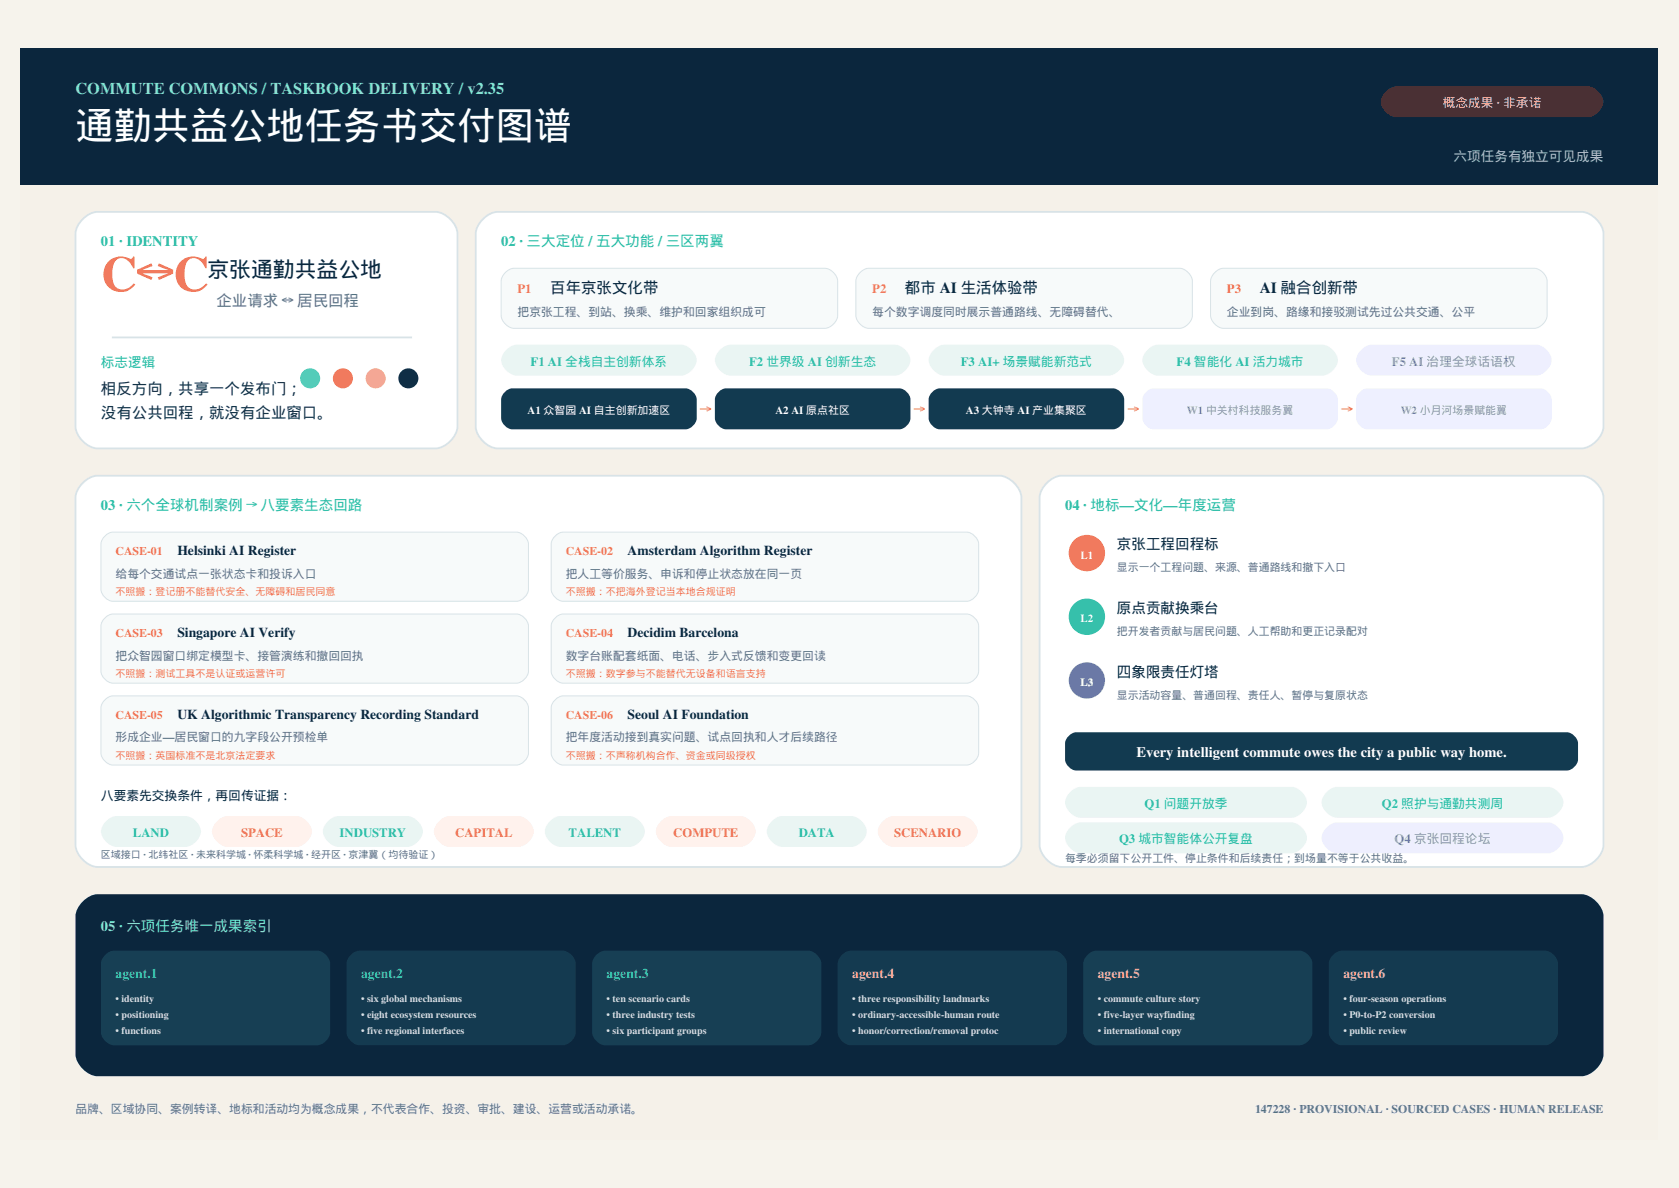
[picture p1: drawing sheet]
<svg xmlns="http://www.w3.org/2000/svg" width="1189mm" height="841mm" viewBox="0 0 1189 841" stroke-linecap="round" stroke-linejoin="round" font-family="sans-serif">
<defs><g id="words">
<text font-size="35.4" fill="#f17457" x="71" y="206">C↔C</text>
<text font-size="27.1" fill="#fff" x="53" y="98">通勤共益公地任务书交付图谱</text>
<text font-size="15.5" fill="#0b263d" x="147" y="196">京张通勤共益公地</text>
<text font-size="11.6" fill="#77e7d3" x="53" y="66">COMMUTE COMMONS / TASKBOOK DELIVERY / v2.35</text>
<g font-size="10.9" fill="#0b263d">
<text x="390" y="207">百年京张文化带</text>
<text x="641" y="207">都市 AI 生活体验带</text>
<text x="892" y="207">AI 融合创新带</text>
</g>
<text font-size="10.9" fill="#617487" x="153" y="216">企业请求 ↔ 居民回程</text>
<g font-size="10.9" fill="#173047">
<text x="71" y="279">相反方向，共享一个发布门；</text>
<text x="71" y="296">没有公共回程，就没有企业窗口。</text>
</g>
<g font-size="10.9" fill="#f17457">
<text x="496" y="294">→</text>
<text x="647" y="294">→</text>
<text x="799" y="294">→</text>
<text x="950" y="294">→</text>
</g>
<g font-size="10.3" fill="#29bfa8">
<text x="71" y="174">01 · IDENTITY</text>
<text x="355" y="174">02 · 三大定位 / 五大功能 / 三区两翼</text>
<text x="71" y="361">03 · 六个全球机制案例 → 八要素生态回路</text>
<text x="754" y="361">04 · 地标—文化—年度运营</text>
</g>
<g font-size="10.3" fill="#0b263d">
<text x="791" y="389">京张工程回程标</text>
<text x="791" y="434">原点贡献换乘台</text>
<text x="791" y="479">四象限责任灯塔</text>
</g>
<text font-size="10.3" fill="#fff" x="805" y="536">Every intelligent commute owes the city a public way home.</text>
<text font-size="10.3" fill="#77e7d3" x="71" y="659">05 · 六项任务唯一成果索引</text>
<text font-size="9.7" fill="#a9c3d2" x="1029" y="114">六项任务有独立可见成果</text>
<g font-size="9.7" fill="#29bfa8">
<text x="71" y="259">标志逻辑</text>
<text x="82" y="692">agent.1</text>
<text x="256" y="692">agent.2</text>
<text x="430" y="692">agent.3</text>
</g>
<g font-size="9.7" fill="#0b263d">
<text x="126" y="393">Helsinki AI Register</text>
<text x="444" y="393">Amsterdam Algorithm Register</text>
<text x="126" y="451">Singapore AI Verify</text>
<text x="444" y="451">Decidim Barcelona</text>
<text x="126" y="509">UK Algorithmic Transparency Recording Standard</text>
<text x="444" y="509">Seoul AI Foundation</text>
</g>
<g font-size="9.7" fill="#f0c769">
<text x="604" y="692">agent.4</text>
<text x="777" y="692">agent.5</text>
<text x="951" y="692">agent.6</text>
</g>
<text font-size="9" fill="#ffb29f" x="1022" y="76">概念成果 · 非承诺</text>
<g font-size="9" fill="#f17457">
<text x="366" y="207">P1</text>
<text x="618" y="207">P2</text>
<text x="869" y="207">P3</text>
<text x="171" y="592">SPACE</text>
<text x="322" y="592">CAPITAL</text>
<text x="477" y="592">COMPUTE</text>
<text x="633" y="592">SCENARIO</text>
</g>
<g font-size="9" fill="#29bfa8">
<text x="376" y="259">F1 AI 全栈自主创新体系</text>
<text x="531" y="259">F2 世界级 AI 创新生态</text>
<text x="680" y="259">F3 AI+ 场景赋能新范式</text>
<text x="833" y="259">F4 智能化 AI 活力城市</text>
<text x="810" y="572">Q1 问题开放季</text>
<text x="979" y="572">Q2 照护与通勤共测周</text>
<text x="94" y="592">LAND</text>
<text x="241" y="592">INDUSTRY</text>
<text x="403" y="592">TALENT</text>
<text x="566" y="592">DATA</text>
<text x="792" y="597">Q3 城市智能体公开复盘</text>
</g>
<g font-size="9" fill="#777af2">
<text x="986" y="259">F5 AI 治理全球话语权</text>
<text x="988" y="597">Q4 京张回程论坛</text>
</g>
<text font-size="9" fill="#0b263d" x="71" y="566">八要素先交换条件，再回传证据：</text>
<g font-size="8.4" fill="#617487">
<text x="366" y="223">把京张工程、到站、换乘、维护和回家组织成可</text>
<text x="618" y="223">每个数字调度同时展示普通路线、无障碍替代、</text>
<text x="869" y="223">企业到岗、路缘和接驳测试先过公共交通、公平</text>
<text x="82" y="409">给每个交通试点一张状态卡和投诉入口</text>
<text x="401" y="409">把人工等价服务、申诉和停止状态放在同一页</text>
<text x="82" y="467">把众智园窗口绑定模型卡、接管演练和撤回回执</text>
<text x="401" y="467">数字台账配套纸面、电话、步入式反馈和变更回读</text>
<text x="82" y="525">形成企业—居民窗口的九字段公开预检单</text>
<text x="401" y="525">把年度活动接到真实问题、试点回执和人才后续路径</text>
<text x="53" y="788">品牌、区域协同、案例转译、地标和活动均为概念成果，不代表合作、投资、审批、建设、运营或活动承诺。</text>
<text x="889" y="788">147228 · PROVISIONAL · SOURCED CASES · HUMAN RELEASE</text>
</g>
<g font-size="8.4" fill="#f17457">
<text x="82" y="393">CASE-01</text>
<text x="401" y="393">CASE-02</text>
<text x="82" y="451">CASE-03</text>
<text x="401" y="451">CASE-04</text>
<text x="82" y="509">CASE-05</text>
<text x="401" y="509">CASE-06</text>
</g>
<g font-size="7.7" fill="#fff">
<text x="374" y="293">A1 众智园 AI 自主创新加速区</text>
<text x="549" y="293">A2 AI 原点社区</text>
<text x="684" y="293">A3 大钟寺 AI 产业集聚区</text>
<text x="765" y="395">L1</text>
<text x="765" y="440">L2</text>
<text x="765" y="486">L3</text>
</g>
<g font-size="7.7" fill="#777af2">
<text x="841" y="293">W1 中关村科技服务翼</text>
<text x="992" y="293">W2 小月河场景赋能翼</text>
</g>
<g font-size="7.7" fill="#617487">
<text x="791" y="404">显示一个工程问题、来源、普通路线和撤下入口</text>
<text x="791" y="449">把开发者贡献与居民问题、人工帮助和更正记录配对</text>
<text x="791" y="495">显示活动容量、普通回程、责任人、暂停与复原状态</text>
<text x="754" y="611">每季必须留下公开工件、停止条件和后续责任；到场量不等于公共收益。</text>
</g>
<g font-size="7.1" fill="#f17457">
<text x="82" y="421">不照搬：登记册不能替代安全、无障碍和居民同意</text>
<text x="401" y="421">不照搬：不把海外登记当本地合规证明</text>
<text x="82" y="479">不照搬：测试工具不是认证或运营许可</text>
<text x="401" y="479">不照搬：数字参与不能替代无设备和语言支持</text>
<text x="82" y="537">不照搬：英国标准不是北京法定要求</text>
<text x="401" y="537">不照搬：不声称机构合作、资金或同级授权</text>
</g>
<text font-size="7.1" fill="#617487" x="71" y="607">区域接口 · 北纬社区 · 未来科学城 · 怀柔科学城 · 经开区 · 京津冀（均待验证）</text>
<g font-size="7.1" fill="#d4e1e8">
<text x="82" y="709">• identity</text>
<text x="256" y="709">• six global mechanisms</text>
<text x="430" y="709">• ten scenario cards</text>
<text x="604" y="709">• three responsibility landmarks</text>
<text x="777" y="709">• commute culture story</text>
<text x="951" y="709">• four-season operations</text>
<text x="82" y="721">• positioning</text>
<text x="256" y="721">• eight ecosystem resources</text>
<text x="430" y="721">• three industry tests</text>
<text x="604" y="721">• ordinary-accessible-human route</text>
<text x="777" y="721">• five-layer wayfinding</text>
<text x="951" y="721">• P0-to-P2 conversion</text>
<text x="82" y="732">• functions</text>
<text x="256" y="732">• five regional interfaces</text>
<text x="430" y="732">• six participant groups</text>
<text x="604" y="732">• honor/correction/removal protoc</text>
<text x="777" y="732">• international copy</text>
<text x="951" y="732">• public review</text>
</g>
</g></defs>
<path d="M0 0h1189v841h-1189z" fill="#f6f3ec" stroke="#f6f3ec" stroke-width=".71"/>
<path d="M15 34h1159v773h-1159z" fill="#f5f1e9"/>
<path d="M15 34h1159v97h-1159z" fill="#0b263d"/>
<path d="M981 65l4-3 4-1h136a12 12 0 0 1 10 13 13 13 0 0 1-10 9h-136a12 12 0 0 1-11-13z" fill="#4a3034"/>
<path d="M59 155a16 16 0 0 1 10-5h240a18 18 0 0 1 15 15v137a18 18 0 0 1-15 15h-240a18 18 0 0 1-16-15v-137a16 16 0 0 1 6-10z" fill="#fff"/>
<path d="M59 155a16 16 0 0 1 10-5h240a18 18 0 0 1 15 15v137a18 18 0 0 1-15 15h-240a18 18 0 0 1-16-15v-137a16 16 0 0 1 6-10zM79 239h213z" fill="none" stroke="#d8e3e7" stroke-width="1.3" stroke-linecap="butt"/>
<circle cx="220" cy="268" r="7" fill="#46d7bc"/>
<circle cx="243" cy="268" r="7" fill="#f37a5a"/>
<circle cx="266" cy="268" r="7" fill="#f2c66d"/>
<circle cx="289" cy="268" r="7" fill="#102b46"/>
<path d="M342 155a16 16 0 0 1 10-5h768a18 18 0 0 1 16 15v137a18 18 0 0 1-16 15h-768a18 18 0 0 1-15-15v-137a16 16 0 0 1 5-10z" fill="#fff"/>
<path d="M342 155a16 16 0 0 1 10-5h768a18 18 0 0 1 16 15v137a18 18 0 0 1-16 15h-768a18 18 0 0 1-15-15v-137a16 16 0 0 1 5-10z" fill="none" stroke="#d8e3e7" stroke-width="1.3" stroke-linecap="butt"/>
<path d="M358 193l3-2 3-1h220a11 11 0 0 1 9 9v24a11 11 0 0 1-9 9h-220a11 11 0 0 1-9-9v-25l1-2z" fill="#f7fafa"/>
<path d="M358 193l3-2 3-1h220a11 11 0 0 1 9 9v24a11 11 0 0 1-9 9h-220a11 11 0 0 1-9-9v-25l1-2z" fill="none" stroke="#d8e3e7" stroke-width=".71" stroke-linecap="butt"/>
<path d="M609 193l3-2 3-1h220a11 11 0 0 1 9 9v24a11 11 0 0 1-9 9h-220a11 11 0 0 1-9-9v-25l1-2z" fill="#f7fafa"/>
<path d="M609 193l3-2 3-1h220a11 11 0 0 1 9 9v24a11 11 0 0 1-9 9h-220a11 11 0 0 1-9-9v-25l1-2z" fill="none" stroke="#d8e3e7" stroke-width=".71" stroke-linecap="butt"/>
<path d="M860 193l3-2 3-1h221a11 11 0 0 1 9 9v24a11 11 0 0 1-9 9h-221a11 11 0 0 1-9-9v-25l1-2z" fill="#f7fafa"/>
<path d="M860 193l3-2 3-1h221a11 11 0 0 1 9 9v24a11 11 0 0 1-9 9h-221a11 11 0 0 1-9-9v-25l1-2z" fill="none" stroke="#d8e3e7" stroke-width=".71" stroke-linecap="butt"/>
<g fill="#eaf5f3">
<path d="M358 248l4-3 4-1h116a12 12 0 0 1 11 13 13 13 0 0 1-11 9h-116a12 12 0 0 1-11-13z"/>
<path d="M510 247l4-2 3-1h117a12 12 0 0 1 10 13 13 13 0 0 1-10 9h-117a12 12 0 0 1-10-13z"/>
<path d="M662 247l3-2 4-1h116a12 12 0 0 1 11 13 13 13 0 0 1-11 9h-116a12 12 0 0 1-11-13z"/>
<path d="M813 247l3-2 4-1h117a12 12 0 0 1 10 13 13 13 0 0 1-10 9h-117a12 12 0 0 1-11-13z"/>
</g>
<path d="M964 247l4-2 3-1h117a12 12 0 0 1 10 13 13 13 0 0 1-10 9h-117a12 12 0 0 1-10-13z" fill="#eeeffe"/>
<g fill="#123a50">
<path d="M357 278l3-2 3-1h123a9 9 0 0 1 7 8v13a9 9 0 0 1-7 8h-123a9 9 0 0 1-8-8v-14z"/>
<path d="M508 278l3-2 3-1h123a9 9 0 0 1 8 8v13a9 9 0 0 1-8 8h-123a9 9 0 0 1-8-8v-14z"/>
<path d="M660 278l2-2 3-1h123a9 9 0 0 1 8 8v13a9 9 0 0 1-8 8h-123a9 9 0 0 1-7-8v-14z"/>
</g>
<g fill="#eef0ff">
<path d="M812 277l3-2h2h123a9 9 0 0 1 7 8v13a9 9 0 0 1-7 8h-123a9 9 0 0 1-8-8v-14l1-2z"/>
<path d="M963 277l3-2h2h123a9 9 0 0 1 8 8v13a9 9 0 0 1-8 8h-123a9 9 0 0 1-8-8v-14l1-2z"/>
</g>
<path d="M59 342a16 16 0 0 1 10-5h639a18 18 0 0 1 15 15v246a18 18 0 0 1-15 16h-639a18 18 0 0 1-16-16v-246a16 16 0 0 1 6-10z" fill="#fff"/>
<path d="M59 342a16 16 0 0 1 10-5h639a18 18 0 0 1 15 15v246a18 18 0 0 1-15 16h-639a18 18 0 0 1-16-16v-246a16 16 0 0 1 6-10z" fill="none" stroke="#d8e3e7" stroke-width="1.3" stroke-linecap="butt"/>
<path d="M74 379l3-2h3h286a10 10 0 0 1 8 8v32a10 10 0 0 1-8 9h-286a10 10 0 0 1-9-9v-32l1-3z" fill="#f7fafa"/>
<path d="M74 379l3-2h3h286a10 10 0 0 1 8 8v32a10 10 0 0 1-8 9h-286a10 10 0 0 1-9-9v-32l1-3z" fill="none" stroke="#d8e3e7" stroke-width=".71" stroke-linecap="butt"/>
<path d="M393 379l3-2h3h286a10 10 0 0 1 8 8v32a10 10 0 0 1-8 9h-286a10 10 0 0 1-9-9v-32l1-3z" fill="#f7fafa"/>
<path d="M393 379l3-2h3h286a10 10 0 0 1 8 8v32a10 10 0 0 1-8 9h-286a10 10 0 0 1-9-9v-32l1-3z" fill="none" stroke="#d8e3e7" stroke-width=".71" stroke-linecap="butt"/>
<path d="M74 437l3-2h3h286a10 10 0 0 1 8 8v32a10 10 0 0 1-8 9h-286a10 10 0 0 1-9-9v-32l1-3z" fill="#f7fafa"/>
<path d="M74 437l3-2h3h286a10 10 0 0 1 8 8v32a10 10 0 0 1-8 9h-286a10 10 0 0 1-9-9v-32l1-3z" fill="none" stroke="#d8e3e7" stroke-width=".71" stroke-linecap="butt"/>
<path d="M393 437l3-2h3h286a10 10 0 0 1 8 8v32a10 10 0 0 1-8 9h-286a10 10 0 0 1-9-9v-32l1-3z" fill="#f7fafa"/>
<path d="M393 437l3-2h3h286a10 10 0 0 1 8 8v32a10 10 0 0 1-8 9h-286a10 10 0 0 1-9-9v-32l1-3z" fill="none" stroke="#d8e3e7" stroke-width=".71" stroke-linecap="butt"/>
<path d="M74 495l3-2h3h286a10 10 0 0 1 8 8v32a10 10 0 0 1-8 9h-286a10 10 0 0 1-9-9v-32l1-3z" fill="#f7fafa"/>
<path d="M74 495l3-2h3h286a10 10 0 0 1 8 8v32a10 10 0 0 1-8 9h-286a10 10 0 0 1-9-9v-32l1-3z" fill="none" stroke="#d8e3e7" stroke-width=".71" stroke-linecap="butt"/>
<path d="M393 495l3-2h3h286a10 10 0 0 1 8 8v32a10 10 0 0 1-8 9h-286a10 10 0 0 1-9-9v-32l1-3z" fill="#f7fafa"/>
<path d="M393 495l3-2h3h286a10 10 0 0 1 8 8v32a10 10 0 0 1-8 9h-286a10 10 0 0 1-9-9v-32l1-3z" fill="none" stroke="#d8e3e7" stroke-width=".71" stroke-linecap="butt"/>
<path d="M76 581l3-2 3-1h49a12 12 0 0 1 11 13 13 13 0 0 1-11 9h-49a12 12 0 0 1-10-14z" fill="#eaf5f3"/>
<path d="M154 581l4-2 3-1h49a12 12 0 0 1 11 13 13 13 0 0 1-11 9h-49a12 12 0 0 1-11-14z" fill="#fff2ed"/>
<path d="M232 582l4-3 4-1h49a12 12 0 0 1 10 13 13 13 0 0 1-10 9h-49a12 12 0 0 1-11-14z" fill="#eaf5f3"/>
<path d="M310 582l5-3 3-1h49a12 12 0 0 1 11 13 13 13 0 0 1-11 9h-49a12 12 0 0 1-10-14z" fill="#fff2ed"/>
<path d="M389 582l4-3 4-1h49a12 12 0 0 1 10 13 13 13 0 0 1-10 9h-49a12 12 0 0 1-11-14z" fill="#eaf5f3"/>
<path d="M468 582l4-3 3-1h49a12 12 0 0 1 11 13 13 13 0 0 1-11 9h-49a12 12 0 0 1-10-14z" fill="#fff2ed"/>
<path d="M546 582l4-3 4-1h49a12 12 0 0 1 10 13 13 13 0 0 1-10 9h-49a12 12 0 0 1-11-14z" fill="#eaf5f3"/>
<path d="M625 582l4-3 4-1h48a12 12 0 0 1 11 13 13 13 0 0 1-11 9h-48a12 12 0 0 1-11-14z" fill="#fff2ed"/>
<path d="M741 342a16 16 0 0 1 11-5h368a18 18 0 0 1 16 15v246a18 18 0 0 1-16 16h-368a18 18 0 0 1-16-16v-246a16 16 0 0 1 5-10z" fill="#fff"/>
<path d="M741 342a16 16 0 0 1 11-5h368a18 18 0 0 1 16 15v246a18 18 0 0 1-16 16h-368a18 18 0 0 1-16-16v-246a16 16 0 0 1 5-10z" fill="none" stroke="#d8e3e7" stroke-width="1.3" stroke-linecap="butt"/>
<circle cx="770" cy="392" r="13" fill="#f17457"/>
<circle cx="770" cy="437" r="13" fill="#29bfa8"/>
<circle cx="770" cy="482" r="13" fill="#777af2"/>
<path d="M757 521l3-2 2-1h348a9 9 0 0 1 8 8v12a9 9 0 0 1-8 7h-348a9 9 0 0 1-8-7v-13l1-2z" fill="#123a50"/>
<g fill="#eaf5f3">
<path d="M757 561l5-3 3-1h150a12 12 0 0 1 10 13 13 13 0 0 1-10 9h-150a12 12 0 0 1-10-13z"/>
<path d="M940 560l3-2 4-1h149a12 12 0 0 1 11 13 13 13 0 0 1-11 9h-149a12 12 0 0 1-11-13z"/>
<path d="M757 586l5-3 3-1h150a12 12 0 0 1 10 13 13 13 0 0 1-10 9h-150a12 12 0 0 1-10-13z"/>
</g>
<path d="M940 585l3-2 4-1h149a12 12 0 0 1 11 13 13 13 0 0 1-11 9h-149a12 12 0 0 1-11-13z" fill="#eeeffe"/>
<path d="M59 638a16 16 0 0 1 10-5h1051a18 18 0 0 1 16 16v97a18 18 0 0 1-16 16h-1051a18 18 0 0 1-16-16v-97a16 16 0 0 1 6-11z" fill="#0b263d"/>
<path d="M74 676l3-2 4-1h144a11 11 0 0 1 9 9v49a11 11 0 0 1-9 9h-144a11 11 0 0 1-10-9v-49l1-3z" fill="#173f54"/>
<path d="M248 676l3-2 3-1h145a11 11 0 0 1 9 9v49a11 11 0 0 1-9 9h-145a11 11 0 0 1-9-9v-49l1-3z" fill="#143a50"/>
<path d="M422 676l3-2 3-1h145a11 11 0 0 1 9 9v49a11 11 0 0 1-9 9h-145a11 11 0 0 1-9-9v-49l1-3z" fill="#173f54"/>
<path d="M596 676l3-2 3-1h145a11 11 0 0 1 9 9v49a11 11 0 0 1-9 9h-145a11 11 0 0 1-9-9v-49l1-3z" fill="#143a50"/>
<path d="M770 676l3-2 3-1h144a11 11 0 0 1 9 9v49a11 11 0 0 1-9 9h-144a11 11 0 0 1-9-9v-49l1-3z" fill="#173f54"/>
<path d="M944 676l3-2 3-1h144a11 11 0 0 1 9 9v49a11 11 0 0 1-9 9h-144a11 11 0 0 1-9-9v-49l1-3z" fill="#143a50"/>
<use href="#words"/>
</svg>
